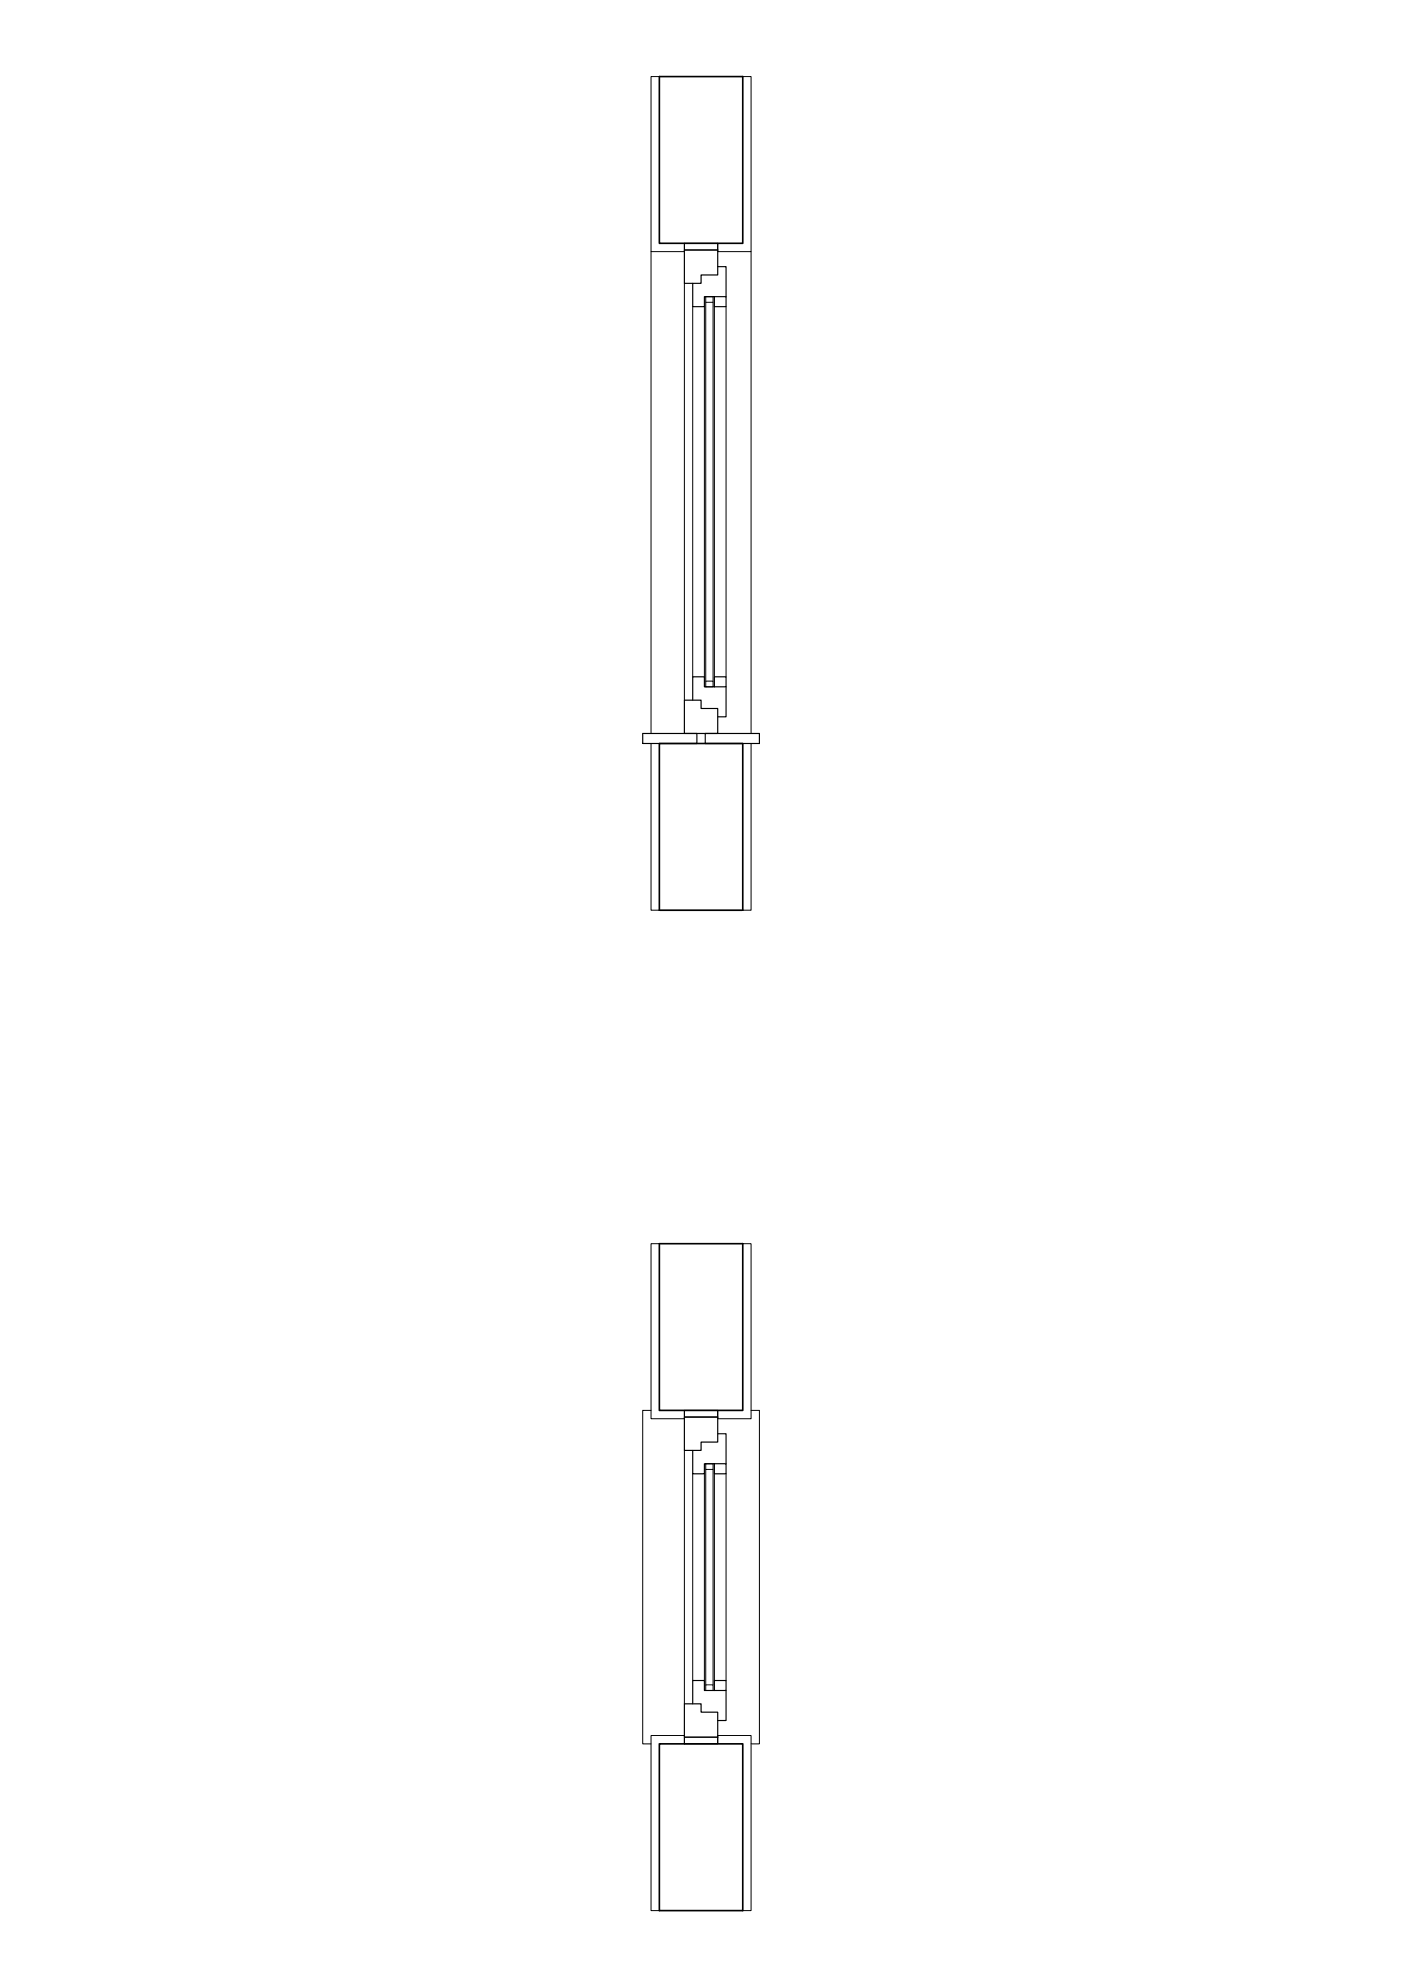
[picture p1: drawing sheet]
<svg xmlns="http://www.w3.org/2000/svg" width="420mm" height="594mm" viewBox="0 0 420 594" stroke-linecap="round" stroke-linejoin="round" font-family="sans-serif">
<!-- layer: Layer1 -->
<path d="M197.7 23h25.1v50h-25.1zM197.7 223h25.1v50h-25.1zM197.7 373h25.1v50h-25.1zM197.7 523h25.1v50h-25.1z" fill="none" stroke="#000" stroke-width=".5"/>
<!-- layer: Layer3 -->
<g fill="none" stroke="#000" stroke-width=".35">
<path d="M205.2 75h10v7.5h-4.9v2.5h-5.1zM215.2 80h2.5v9M207.7 85v7h3.5v-3h3v3h3.5v-3h-3.5M192.7 220h16.3v3h-16.3zM205.2 210h5.1v2.5h4.9v7.5h-10zM211.5 220h16.2v3h-16.2zM214.2 206h3.5v-3h-3.5v3h-3v-3h-3.5v7M217.7 206v9h-2.5M205.2 425h10v7.5h-4.9v2.5h-5.1zM207.7 435v7h3.5v-3h3v3h3.5v-3h-3.5M215.2 430h2.5v9M205.2 511h5.1v2.5h4.9v7.5h-10z"/>
<path d="M214.2 507h3.5v-3h-3.5v3h-3v-3h-3.5v7M217.7 507v9h-2.5"/>
</g>
<!-- layer: Layer2 -->
<g fill="none" stroke="#000" stroke-width=".3">
<path d="M195.2 75.5v144.5M225.2 75.5v144.5M205.2 85v125M207.7 92v111M217.7 92v111M205.2 220h10M197.7 373h-2.5v52.5h10v-2.5M222.8 373h2.4v52.5h-10v-2.5M195.2 423h-2.5v100h2.5M205.2 435v76M225.2 423h2.5v100h-2.5M207.7 442v62"/>
<path d="M217.7 442v62M205.2 523v-2.5h-10v52.5h2.5M215.2 523v-2.5h10v52.5h-2.4"/>
</g>
<!-- layer: Layer4 -->
<g fill="none" stroke="#000" stroke-width=".3">
<path d="M197.7 23h-2.5v52.5h10v-2.5M222.8 23h2.4v52.5h-10v-2.5M205.2 73h10v2h-10zM211.2 92v111M211.6 89h2.3v1.7h-2.3zM211.6 90.7v113.6M213.9 90.7v113.6M214.2 92v111M211.6 204.3h2.3v1.7h-2.3zM197.7 223h-2.5v50h2.5M222.8 223h2.4v50h-2.4M205.2 423h10v2h-10z"/>
<path d="M211.6 439h2.3v1.7h-2.3zM211.2 442v62M211.6 440.7v64.6M213.9 440.7v64.6M214.2 442v62M211.6 505.3h2.3v1.7h-2.3zM205.2 521h10v2h-10z"/>
</g>
</svg>
